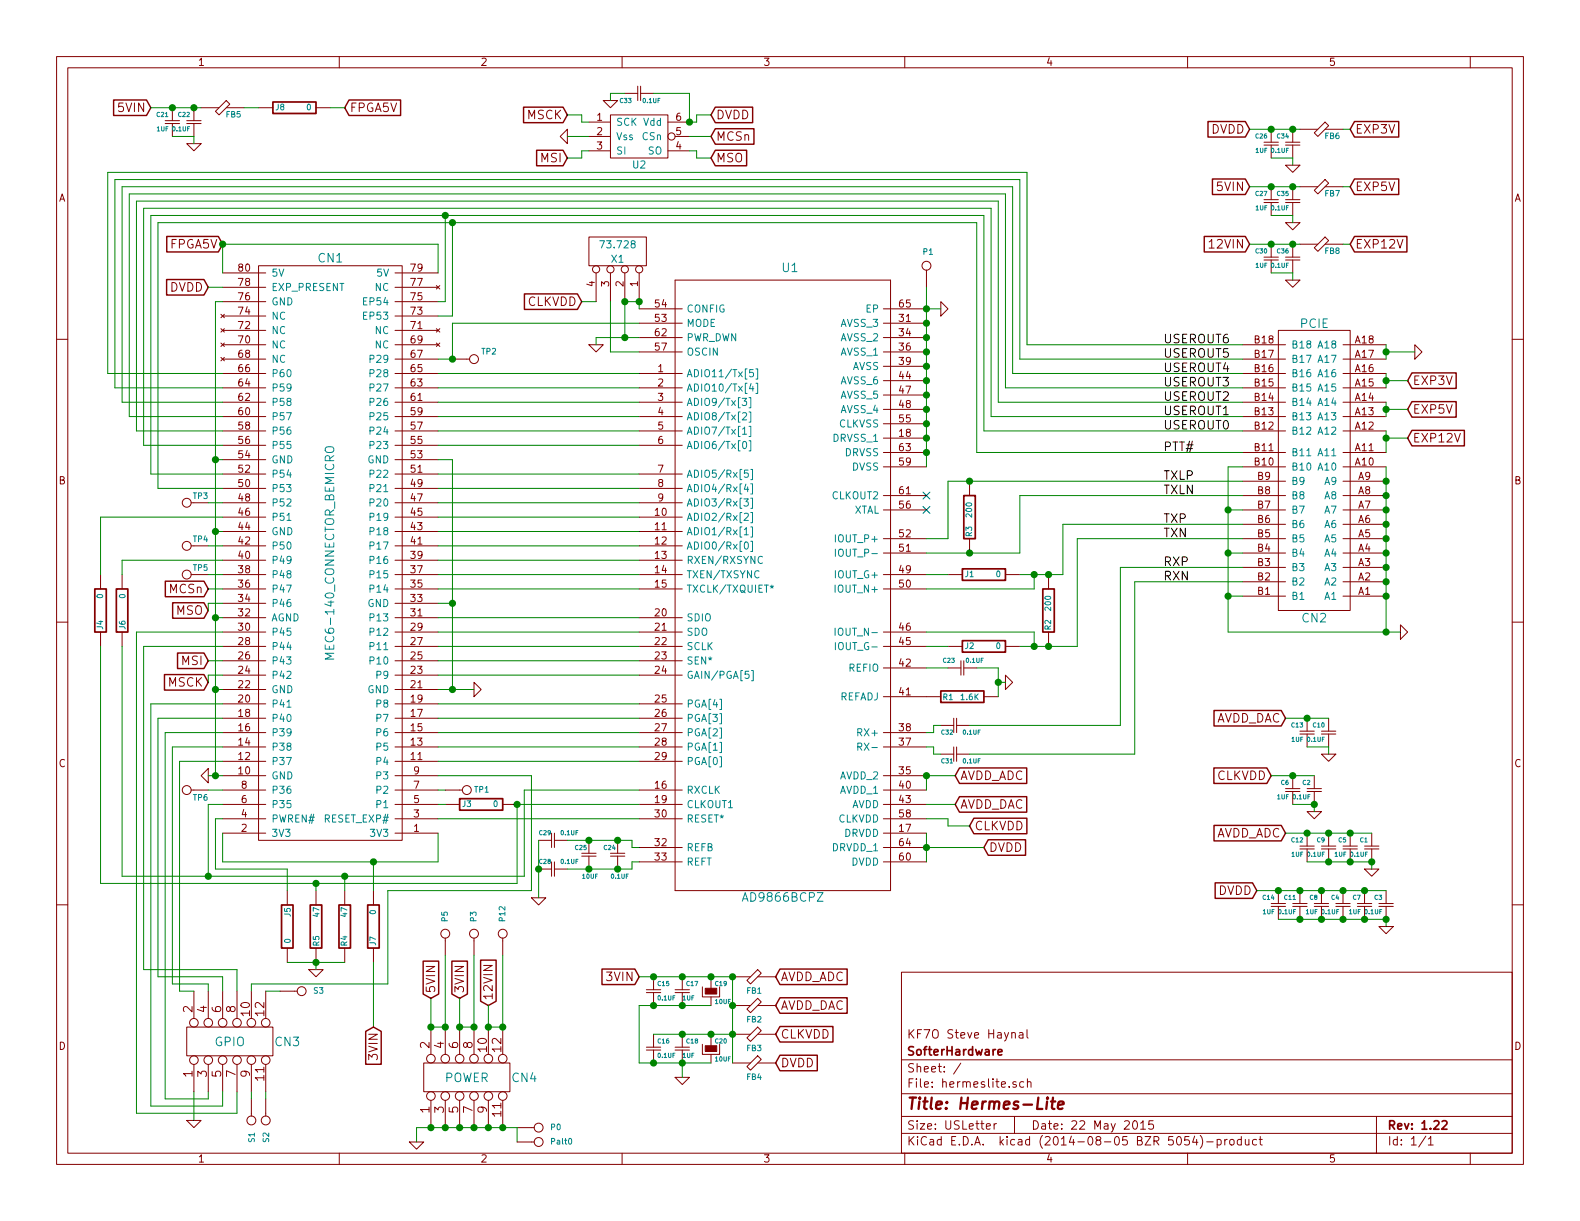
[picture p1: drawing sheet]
<svg xmlns="http://www.w3.org/2000/svg" width="279mm" height="216mm" viewBox="0 0 279 216" stroke-linecap="round" stroke-linejoin="round" font-family="sans-serif">
<defs><g id="words">
<text font-size="2.8" fill="#840000" x="160.4" y="196.2">Title: Hermes-Lite</text>
<g font-size="2.1" fill="#840000">
<text x="21" y="19.8">5VIN</text>
<text x="61.9" y="19.8">FPGA5V</text>
<text x="93.2" y="21.1">MSCK</text>
<text x="126.6" y="21.1">DVDD</text>
<text x="214" y="23.6">DVDD</text>
<text x="239.7" y="23.6">EXP3V</text>
<text x="95.6" y="28.7">MSI</text>
<text x="126.6" y="28.7">MSO</text>
<text x="126.6" y="24.9">MCSn</text>
<text x="215.3" y="33.8">5VIN</text>
<text x="239.7" y="33.8">EXP5V</text>
<text x="30" y="43.9">FPGA5V</text>
<text x="214.2" y="43.9">12VIN</text>
<text x="239.7" y="43.9">EXP12V</text>
<text x="29.9" y="51.6">DVDD</text>
<text x="93.1" y="54.1">CLKVDD</text>
<text x="249.8" y="68.1">EXP3V</text>
<text x="249.8" y="73.2">EXP5V</text>
<text x="249.8" y="78.2">EXP12V</text>
<text x="29.9" y="104.9">MCSn</text>
<text x="31.1" y="108.7">MSO</text>
<text x="32.1" y="117.6">MSI</text>
<text x="29.7" y="121.4">MSCK</text>
<text x="214.6" y="127.8">AVDD_DAC</text>
<text x="169.8" y="137.9">AVDD_ADC</text>
<text x="215" y="137.9">CLKVDD</text>
<text x="169.8" y="143">AVDD_DAC</text>
<text x="172.4" y="146.8">CLKVDD</text>
<text x="214.6" y="148.1">AVDD_ADC</text>
<text x="174.9" y="150.6">DVDD</text>
<text x="215.3" y="158.2">DVDD</text>
<text x="107.4" y="173.5">3VIN</text>
<text x="138.1" y="173.5">AVDD_ADC</text>
<text x="34" y="179" transform="rotate(-90 34 179)">2</text>
<text x="36.6" y="179" transform="rotate(-90 36.6 179)">4</text>
<text x="39.1" y="179" transform="rotate(-90 39.1 179)">6</text>
<text x="41.7" y="179" transform="rotate(-90 41.7 179)">8</text>
<text x="44.2" y="179.6" transform="rotate(-90 44.2 179.6)">10</text>
<text x="46.7" y="179.6" transform="rotate(-90 46.7 179.6)">12</text>
<text x="77" y="175.6" transform="rotate(-90 77 175.6)">5VIN</text>
<text x="82" y="175.6" transform="rotate(-90 82 175.6)">3VIN</text>
<text x="87.1" y="176.9" transform="rotate(-90 87.1 176.9)">12VIN</text>
<text x="138.1" y="178.6">AVDD_DAC</text>
<text x="75.9" y="185.4" transform="rotate(-90 75.9 185.4)">2</text>
<text x="78.5" y="185.4" transform="rotate(-90 78.5 185.4)">4</text>
<text x="81" y="185.4" transform="rotate(-90 81 185.4)">6</text>
<text x="83.6" y="185.4" transform="rotate(-90 83.6 185.4)">8</text>
<text x="86.1" y="186" transform="rotate(-90 86.1 186)">10</text>
<text x="88.6" y="186" transform="rotate(-90 88.6 186)">12</text>
<text x="138.1" y="183.6">CLKVDD</text>
<text x="160.4" y="183.6">KF7O Steve Haynal</text>
<text x="34" y="190.4" transform="rotate(-90 34 190.4)">1</text>
<text x="36.6" y="190.4" transform="rotate(-90 36.6 190.4)">3</text>
<text x="39.1" y="190.4" transform="rotate(-90 39.1 190.4)">5</text>
<text x="41.7" y="190.4" transform="rotate(-90 41.7 190.4)">7</text>
<text x="44.2" y="190.4" transform="rotate(-90 44.2 190.4)">9</text>
<text x="46.7" y="191" transform="rotate(-90 46.7 191)">11</text>
<text x="66.8" y="187.2" transform="rotate(-90 66.8 187.2)">3VIN</text>
<text x="138.1" y="188.7">DVDD</text>
<text x="160.4" y="189.6">Sheet: /</text>
<text x="160.4" y="186.6">SofterHardware</text>
<text x="75.9" y="196.8" transform="rotate(-90 75.9 196.8)">1</text>
<text x="78.5" y="196.8" transform="rotate(-90 78.5 196.8)">3</text>
<text x="81" y="196.8" transform="rotate(-90 81 196.8)">5</text>
<text x="83.6" y="196.8" transform="rotate(-90 83.6 196.8)">7</text>
<text x="86.1" y="196.8" transform="rotate(-90 86.1 196.8)">9</text>
<text x="88.6" y="197.4" transform="rotate(-90 88.6 197.4)">11</text>
<text x="160.4" y="192.3">File: hermeslite.sch</text>
<text x="160.4" y="202.5">KiCad E.D.A. kicad (2014-08-05 BZR 5054)-product</text>
<text x="160.4" y="199.7">Size: USLetter</text>
<text x="182.4" y="199.7">Date: 22 May 2015</text>
<text x="245.4" y="199.7">Rev: 1.22</text>
<text x="245.4" y="202.5">Id: 1/1</text>
</g>
<g font-size="2.1" fill="#008484">
<text x="56.3" y="46.4">CN1</text>
<text x="138.4" y="48.1">U1</text>
<text x="229.9" y="58">PCIE</text>
<text x="230.3" y="110.1">CN2</text>
<text x="59.1" y="115.9" transform="rotate(-90 59.1 115.9)">MEC6-140_CONNECTOR_BEMICRO</text>
<text x="131.6" y="159.4">AD9866BCPZ</text>
<text x="38" y="185">GPIO</text>
<text x="48.7" y="185">CN3</text>
<text x="78.5" y="191.3">POWER</text>
<text x="90.6" y="191.3">CN4</text>
</g>
<g font-size="2.1">
<text x="205.7" y="60.7">USEROUT6</text>
<text x="205.7" y="63.2">USEROUT5</text>
<text x="205.7" y="65.8">USEROUT4</text>
<text x="205.7" y="68.3">USEROUT3</text>
<text x="205.7" y="70.9">USEROUT2</text>
<text x="205.7" y="73.4">USEROUT1</text>
<text x="205.7" y="75.9">USEROUT0</text>
<text x="205.7" y="79.8">PTT#</text>
<text x="205.7" y="84.8">TXLP</text>
<text x="205.7" y="87.4">TXLN</text>
<text x="205.7" y="92.5">TXP</text>
<text x="205.7" y="95">TXN</text>
<text x="205.7" y="100.1">RXP</text>
<text x="205.7" y="102.6">RXN</text>
</g>
<g font-size="1.8" fill="#840000">
<text x="35" y="11.6">1</text>
<text x="85" y="11.6">2</text>
<text x="135" y="11.6">3</text>
<text x="185" y="11.6">4</text>
<text x="235" y="11.6">5</text>
<text x="105.6" y="21.3">1</text>
<text x="105.6" y="23.9">2</text>
<text x="119.5" y="23.9">5</text>
<text x="119.5" y="21.3">6</text>
<text x="105.6" y="26.4">3</text>
<text x="119.5" y="26.4">4</text>
<text x="10.4" y="35.6">A</text>
<text x="267.8" y="35.6">A</text>
<text x="42.2" y="48">80</text>
<text x="42.2" y="53.1">76</text>
<text x="42.2" y="50.5">78</text>
<text x="72.7" y="53.1">75</text>
<text x="72.7" y="50.5">77</text>
<text x="72.7" y="48">79</text>
<text x="105.2" y="50.6" transform="rotate(-90 105.2 50.6)">4</text>
<text x="107.7" y="50.6" transform="rotate(-90 107.7 50.6)">3</text>
<text x="110.2" y="50.6" transform="rotate(-90 110.2 50.6)">2</text>
<text x="112.8" y="50.6" transform="rotate(-90 112.8 50.6)">1</text>
<text x="42.2" y="58.2">72</text>
<text x="42.2" y="55.6">74</text>
<text x="72.7" y="58.2">71</text>
<text x="72.7" y="55.6">73</text>
<text x="115.9" y="59.4">62</text>
<text x="115.9" y="56.9">53</text>
<text x="115.9" y="54.4">54</text>
<text x="159.1" y="56.9">31</text>
<text x="159.1" y="59.4">34</text>
<text x="159.1" y="54.4">65</text>
<text x="42.2" y="60.7">70</text>
<text x="42.2" y="65.8">66</text>
<text x="42.2" y="63.2">68</text>
<text x="72.7" y="65.8">65</text>
<text x="72.7" y="63.2">67</text>
<text x="72.7" y="60.7">69</text>
<text x="115.9" y="62">57</text>
<text x="116.4" y="65.8">1</text>
<text x="159.1" y="62">36</text>
<text x="159.1" y="64.5">39</text>
<text x="221.9" y="65.8">B16</text>
<text x="221.9" y="63.2">B17</text>
<text x="221.9" y="60.7">B18</text>
<text x="239.7" y="65.8">A16</text>
<text x="239.7" y="63.2">A17</text>
<text x="239.7" y="60.7">A18</text>
<text x="42.2" y="70.9">62</text>
<text x="42.2" y="68.3">64</text>
<text x="72.7" y="70.9">61</text>
<text x="72.7" y="68.3">63</text>
<text x="116.4" y="68.3">2</text>
<text x="116.4" y="70.9">3</text>
<text x="159.1" y="67.1">44</text>
<text x="159.1" y="69.6">47</text>
<text x="221.9" y="70.9">B14</text>
<text x="221.9" y="68.3">B15</text>
<text x="239.7" y="70.9">A14</text>
<text x="239.7" y="68.3">A15</text>
<text x="42.2" y="73.4">60</text>
<text x="42.2" y="75.9">58</text>
<text x="72.7" y="75.9">57</text>
<text x="72.7" y="73.4">59</text>
<text x="116.4" y="73.4">4</text>
<text x="116.4" y="75.9">5</text>
<text x="159.1" y="74.7">55</text>
<text x="159.1" y="77.2">18</text>
<text x="159.1" y="72.1">48</text>
<text x="221.9" y="75.9">B12</text>
<text x="221.9" y="73.4">B13</text>
<text x="239.7" y="75.9">A12</text>
<text x="239.7" y="73.4">A13</text>
<text x="42.2" y="83.6">52</text>
<text x="42.2" y="81">54</text>
<text x="42.2" y="78.5">56</text>
<text x="72.7" y="83.6">51</text>
<text x="72.7" y="81">53</text>
<text x="72.7" y="78.5">55</text>
<text x="116.4" y="78.5">6</text>
<text x="116.4" y="83.6">7</text>
<text x="159.1" y="79.8">63</text>
<text x="159.1" y="82.3">59</text>
<text x="221.9" y="82.3">B10</text>
<text x="221.9" y="79.8">B11</text>
<text x="239.7" y="82.3">A10</text>
<text x="239.7" y="79.8">A11</text>
<text x="10.4" y="85.6">B</text>
<text x="42.2" y="86.1">50</text>
<text x="42.2" y="88.6">48</text>
<text x="72.7" y="88.6">47</text>
<text x="72.7" y="86.1">49</text>
<text x="116.4" y="86.1">8</text>
<text x="116.4" y="88.6">9</text>
<text x="159.1" y="87.4">61</text>
<text x="159.1" y="89.9">56</text>
<text x="222.4" y="89.9">B7</text>
<text x="222.4" y="87.4">B8</text>
<text x="222.4" y="84.8">B9</text>
<text x="240.2" y="89.9">A7</text>
<text x="240.2" y="87.4">A8</text>
<text x="240.2" y="84.8">A9</text>
<text x="267.8" y="85.6">B</text>
<text x="42.2" y="93.7">44</text>
<text x="42.2" y="91.2">46</text>
<text x="72.7" y="93.7">43</text>
<text x="72.7" y="91.2">45</text>
<text x="115.9" y="91.2">10</text>
<text x="115.9" y="93.7">11</text>
<text x="159.1" y="95">52</text>
<text x="222.4" y="95">B5</text>
<text x="222.4" y="92.5">B6</text>
<text x="240.2" y="95">A5</text>
<text x="240.2" y="92.5">A6</text>
<text x="42.2" y="98.8">40</text>
<text x="42.2" y="96.3">42</text>
<text x="42.2" y="101.3">38</text>
<text x="72.7" y="96.3">41</text>
<text x="72.7" y="101.3">37</text>
<text x="72.7" y="98.8">39</text>
<text x="115.9" y="96.3">12</text>
<text x="115.9" y="98.8">13</text>
<text x="115.9" y="101.3">14</text>
<text x="159.1" y="97.5">51</text>
<text x="159.1" y="101.3">49</text>
<text x="222.4" y="100.1">B3</text>
<text x="222.4" y="97.5">B4</text>
<text x="240.2" y="100.1">A3</text>
<text x="240.2" y="97.5">A4</text>
<text x="42.2" y="106.4">34</text>
<text x="42.2" y="103.9">36</text>
<text x="72.7" y="106.4">33</text>
<text x="72.7" y="103.9">35</text>
<text x="115.9" y="103.9">15</text>
<text x="159.1" y="103.9">50</text>
<text x="222.4" y="105.2">B1</text>
<text x="222.4" y="102.6">B2</text>
<text x="240.2" y="105.2">A1</text>
<text x="240.2" y="102.6">A2</text>
<text x="42.2" y="111.5">30</text>
<text x="42.2" y="109">32</text>
<text x="72.7" y="109">31</text>
<text x="72.7" y="111.5">29</text>
<text x="115.9" y="109">20</text>
<text x="115.9" y="111.5">21</text>
<text x="159.1" y="111.5">46</text>
<text x="42.2" y="119.1">24</text>
<text x="42.2" y="116.6">26</text>
<text x="42.2" y="114">28</text>
<text x="72.7" y="119.1">23</text>
<text x="72.7" y="116.6">25</text>
<text x="72.7" y="114">27</text>
<text x="115.9" y="114">22</text>
<text x="115.9" y="116.6">23</text>
<text x="115.9" y="119.1">24</text>
<text x="159.1" y="117.9">42</text>
<text x="159.1" y="114">45</text>
<text x="42.2" y="124.2">20</text>
<text x="42.2" y="121.7">22</text>
<text x="72.7" y="121.7">21</text>
<text x="72.7" y="124.2">19</text>
<text x="115.9" y="124.2">25</text>
<text x="159.1" y="122.9">41</text>
<text x="42.2" y="131.8">14</text>
<text x="42.2" y="129.3">16</text>
<text x="42.2" y="126.7">18</text>
<text x="72.7" y="131.8">13</text>
<text x="72.7" y="129.3">15</text>
<text x="72.7" y="126.7">17</text>
<text x="115.9" y="126.7">26</text>
<text x="115.9" y="129.3">27</text>
<text x="115.9" y="131.8">28</text>
<text x="159.1" y="131.8">37</text>
<text x="159.1" y="129.3">38</text>
<text x="10.4" y="135.6">C</text>
<text x="42.2" y="136.9">10</text>
<text x="42.2" y="134.4">12</text>
<text x="72.7" y="134.4">11</text>
<text x="73.2" y="136.9">9</text>
<text x="115.9" y="134.4">29</text>
<text x="159.1" y="136.9">35</text>
<text x="267.8" y="135.6">C</text>
<text x="42.7" y="142">6</text>
<text x="42.7" y="139.4">8</text>
<text x="73.2" y="142">5</text>
<text x="73.2" y="139.4">7</text>
<text x="115.9" y="139.4">16</text>
<text x="115.9" y="142">19</text>
<text x="159.1" y="139.4">40</text>
<text x="159.1" y="142">43</text>
<text x="42.7" y="147.1">2</text>
<text x="42.7" y="144.5">4</text>
<text x="73.2" y="147.1">1</text>
<text x="73.2" y="144.5">3</text>
<text x="115.9" y="144.5">30</text>
<text x="115.9" y="149.6">32</text>
<text x="159.1" y="149.6">64</text>
<text x="159.1" y="147.1">17</text>
<text x="159.1" y="144.5">58</text>
<text x="115.9" y="152.1">33</text>
<text x="159.1" y="152.1">60</text>
<text x="10.4" y="185.6">D</text>
<text x="267.8" y="185.6">D</text>
<text x="35" y="205.5">1</text>
<text x="85" y="205.5">2</text>
<text x="135" y="205.5">3</text>
<text x="185" y="205.5">4</text>
<text x="235" y="205.5">5</text>
</g>
<g font-size="1.8" fill="#008484">
<text x="109" y="22.2">SCK Vdd</text>
<text x="109" y="24.8">Vss</text>
<text x="109" y="27.3">SI</text>
<text x="111.9" y="29.8">U2</text>
<text x="113.6" y="24.8">CSn</text>
<text x="114.5" y="27.3">SO</text>
<text x="106.5" y="43.9">73.728</text>
<text x="108.2" y="46.4">X1</text>
<text x="48" y="48.9">5V</text>
<text x="48" y="54">GND</text>
<text x="48" y="51.4">EXP_PRESENT</text>
<text x="64.5" y="54">EP54</text>
<text x="66.3" y="51.4">NC</text>
<text x="66.7" y="48.9">5V</text>
<text x="48" y="59.1">NC</text>
<text x="48" y="56.5">NC</text>
<text x="64.5" y="56.5">EP53</text>
<text x="66.3" y="59.1">NC</text>
<text x="121.4" y="57.8">MODE</text>
<text x="121.4" y="55.2">CONFIG</text>
<text x="148.7" y="57.8">AVSS_3</text>
<text x="153.1" y="55.2">EP</text>
<text x="48" y="61.6">NC</text>
<text x="48" y="64.1">NC</text>
<text x="65.7" y="64.1">P29</text>
<text x="66.3" y="61.6">NC</text>
<text x="121.4" y="60.3">PWR_DWN</text>
<text x="121.4" y="62.9">OSCIN</text>
<text x="148.7" y="60.3">AVSS_2</text>
<text x="148.7" y="62.9">AVSS_1</text>
<text x="150.6" y="65.4">AVSS</text>
<text x="228.3" y="64.1">B17</text>
<text x="228.3" y="61.6">B18</text>
<text x="233.2" y="64.1">A17</text>
<text x="233.2" y="61.6">A18</text>
<text x="48" y="71.8">P58</text>
<text x="48" y="69.2">P59</text>
<text x="48" y="66.7">P60</text>
<text x="65.7" y="71.8">P26</text>
<text x="65.7" y="69.2">P27</text>
<text x="65.7" y="66.7">P28</text>
<text x="121.4" y="66.7">ADIO11/Tx[5]</text>
<text x="121.4" y="69.2">ADIO10/Tx[4]</text>
<text x="121.4" y="71.8">ADIO9/Tx[3]</text>
<text x="148.7" y="67.9">AVSS_6</text>
<text x="148.7" y="70.5">AVSS_5</text>
<text x="228.3" y="71.8">B14</text>
<text x="228.3" y="69.2">B15</text>
<text x="228.3" y="66.7">B16</text>
<text x="233.2" y="71.8">A14</text>
<text x="233.2" y="69.2">A15</text>
<text x="233.2" y="66.7">A16</text>
<text x="48" y="74.3">P57</text>
<text x="48" y="76.8">P56</text>
<text x="65.7" y="76.8">P24</text>
<text x="65.7" y="74.3">P25</text>
<text x="121.4" y="74.3">ADIO8/Tx[2]</text>
<text x="121.4" y="76.8">ADIO7/Tx[1]</text>
<text x="148.3" y="75.6">CLKVSS</text>
<text x="148.7" y="73">AVSS_4</text>
<text x="228.3" y="76.8">B12</text>
<text x="228.3" y="74.3">B13</text>
<text x="233.2" y="76.8">A12</text>
<text x="233.2" y="74.3">A13</text>
<text x="48" y="81.9">GND</text>
<text x="48" y="79.4">P55</text>
<text x="64.9" y="81.9">GND</text>
<text x="65.7" y="79.4">P23</text>
<text x="121.4" y="79.4">ADIO6/Tx[0]</text>
<text x="147.4" y="78.1">DRVSS_1</text>
<text x="149.4" y="80.6">DRVSS</text>
<text x="150.6" y="83.2">DVSS</text>
<text x="228.3" y="83.2">B10</text>
<text x="228.3" y="80.6">B11</text>
<text x="233.2" y="83.2">A10</text>
<text x="233.2" y="80.6">A11</text>
<text x="48" y="87">P53</text>
<text x="48" y="84.5">P54</text>
<text x="48" y="89.5">P52</text>
<text x="65.7" y="84.5">P22</text>
<text x="65.7" y="89.5">P20</text>
<text x="65.7" y="87">P21</text>
<text x="121.4" y="84.5">ADIO5/Rx[5]</text>
<text x="121.4" y="87">ADIO4/Rx[4]</text>
<text x="121.4" y="89.5">ADIO3/Rx[3]</text>
<text x="147.1" y="88.3">CLKOUT2</text>
<text x="228.3" y="88.3">B8</text>
<text x="228.3" y="85.7">B9</text>
<text x="234.2" y="88.3">A8</text>
<text x="234.2" y="85.7">A9</text>
<text x="48" y="94.6">GND</text>
<text x="48" y="92.1">P51</text>
<text x="65.7" y="94.6">P18</text>
<text x="65.7" y="92.1">P19</text>
<text x="121.4" y="92.1">ADIO2/Rx[2]</text>
<text x="121.4" y="94.6">ADIO1/Rx[1]</text>
<text x="148" y="95.9">IOUT_P+</text>
<text x="150.8" y="90.8">XTAL</text>
<text x="228.3" y="95.9">B5</text>
<text x="228.3" y="93.3">B6</text>
<text x="228.3" y="90.8">B7</text>
<text x="234.2" y="95.9">A5</text>
<text x="234.2" y="93.3">A6</text>
<text x="234.2" y="90.8">A7</text>
<text x="48" y="99.7">P49</text>
<text x="48" y="97.2">P50</text>
<text x="65.7" y="97.2">P17</text>
<text x="65.7" y="99.7">P16</text>
<text x="121.4" y="97.2">ADIO0/Rx[0]</text>
<text x="121.4" y="99.7">RXEN/RXSYNC</text>
<text x="148.5" y="98.4">IOUT_P-</text>
<text x="228.3" y="101">B3</text>
<text x="228.3" y="98.4">B4</text>
<text x="234.2" y="101">A3</text>
<text x="234.2" y="98.4">A4</text>
<text x="48" y="107.3">P46</text>
<text x="48" y="104.8">P47</text>
<text x="48" y="102.2">P48</text>
<text x="64.9" y="107.3">GND</text>
<text x="65.7" y="104.8">P14</text>
<text x="65.7" y="102.2">P15</text>
<text x="121.4" y="102.2">TXEN/TXSYNC</text>
<text x="121.4" y="104.8">TXCLK/TXQUIET*</text>
<text x="147.8" y="102.2">IOUT_G+</text>
<text x="147.9" y="104.8">IOUT_N+</text>
<text x="228.3" y="106">B1</text>
<text x="228.3" y="103.5">B2</text>
<text x="234.2" y="106">A1</text>
<text x="234.2" y="103.5">A2</text>
<text x="48" y="112.4">P45</text>
<text x="48" y="109.9">AGND</text>
<text x="65.7" y="109.9">P13</text>
<text x="65.7" y="112.4">P12</text>
<text x="121.4" y="109.9">SDIO</text>
<text x="121.4" y="112.4">SDO</text>
<text x="148.4" y="112.4">IOUT_N-</text>
<text x="48" y="117.5">P43</text>
<text x="48" y="114.9">P44</text>
<text x="65.7" y="117.5">P10</text>
<text x="65.7" y="114.9">P11</text>
<text x="121.4" y="114.9">SCLK</text>
<text x="121.4" y="117.5">SEN*</text>
<text x="148.3" y="114.9">IOUT_G-</text>
<text x="150" y="118.7">REFIO</text>
<text x="48" y="125.1">P41</text>
<text x="48" y="122.6">GND</text>
<text x="48" y="120">P42</text>
<text x="64.9" y="122.6">GND</text>
<text x="66.7" y="120">P9</text>
<text x="66.7" y="125.1">P8</text>
<text x="121.4" y="120">GAIN/PGA[5]</text>
<text x="121.4" y="125.1">PGA[4]</text>
<text x="148.4" y="123.8">REFADJ</text>
<text x="48" y="130.2">P39</text>
<text x="48" y="127.6">P40</text>
<text x="66.7" y="130.2">P6</text>
<text x="66.7" y="127.6">P7</text>
<text x="121.4" y="127.6">PGA[3]</text>
<text x="121.4" y="130.2">PGA[2]</text>
<text x="152" y="130.2">RX+</text>
<text x="48" y="137.8">GND</text>
<text x="48" y="135.3">P37</text>
<text x="48" y="132.7">P38</text>
<text x="66.7" y="137.8">P3</text>
<text x="66.7" y="135.3">P4</text>
<text x="66.7" y="132.7">P5</text>
<text x="121.4" y="132.7">PGA[1]</text>
<text x="121.4" y="135.3">PGA[0]</text>
<text x="148.5" y="137.8">AVDD_2</text>
<text x="152.4" y="132.7">RX-</text>
<text x="48" y="142.9">P35</text>
<text x="48" y="140.3">P36</text>
<text x="66.7" y="142.9">P1</text>
<text x="66.7" y="140.3">P2</text>
<text x="121.4" y="140.3">RXCLK</text>
<text x="121.4" y="142.9">CLKOUT1</text>
<text x="148.5" y="140.3">AVDD_1</text>
<text x="150.4" y="142.9">AVDD</text>
<text x="48" y="148">3V3</text>
<text x="48" y="145.4">PWREN#</text>
<text x="57.4" y="145.4">RESET_EXP#</text>
<text x="65.7" y="148">3V3</text>
<text x="121.4" y="145.4">RESET*</text>
<text x="148.1" y="145.4">CLKVDD</text>
<text x="149.1" y="148">DRVDD</text>
<text x="121.4" y="150.5">REFB</text>
<text x="121.4" y="153">REFT</text>
<text x="147.2" y="150.5">DRVDD_1</text>
<text x="150.4" y="153">DVDD</text>
</g>
<g font-size="1.4" fill="#008484">
<text x="40" y="20.8">FB5</text>
<text x="48.7" y="19.5">J8</text>
<text x="54.2" y="19.5">0</text>
<text x="234.3" y="24.6">FB6</text>
<text x="234.3" y="34.7">FB7</text>
<text x="163.2" y="45">P1</text>
<text x="234.3" y="44.9">FB8</text>
<text x="85.2" y="62.7">TP2</text>
<text x="34.2" y="88.2">TP3</text>
<text x="34.2" y="95.8">TP4</text>
<text x="171.9" y="94.9" transform="rotate(-90 171.9 94.9)">R3</text>
<text x="171.9" y="91.3" transform="rotate(-90 171.9 91.3)">200</text>
<text x="34.2" y="100.9">TP5</text>
<text x="18.2" y="105.8" transform="rotate(-90 18.2 105.8)">0</text>
<text x="22.2" y="105.8" transform="rotate(-90 22.2 105.8)">0</text>
<text x="170.7" y="102">J1</text>
<text x="176.1" y="102">0</text>
<text x="185.9" y="107.8" transform="rotate(-90 185.9 107.8)">200</text>
<text x="18.2" y="111.3" transform="rotate(-90 18.2 111.3)">J4</text>
<text x="22.2" y="111.3" transform="rotate(-90 22.2 111.3)">J6</text>
<text x="185.9" y="111.4" transform="rotate(-90 185.9 111.4)">R2</text>
<text x="170.7" y="114.7">J2</text>
<text x="176.1" y="114.7">0</text>
<text x="166.8" y="123.8">R1</text>
<text x="170" y="123.8">1.6K</text>
<text x="34.2" y="141.6">TP6</text>
<text x="81.8" y="142.7">J3</text>
<text x="83.9" y="140.1">TP1</text>
<text x="87.2" y="142.7">0</text>
<text x="66.5" y="161.7" transform="rotate(-90 66.5 161.7)">0</text>
<text x="51.4" y="166.8" transform="rotate(-90 51.4 166.8)">0</text>
<text x="51.4" y="162.1" transform="rotate(-90 51.4 162.1)">J5</text>
<text x="56.5" y="167.3" transform="rotate(-90 56.5 167.3)">R5</text>
<text x="56.5" y="162.1" transform="rotate(-90 56.5 162.1)">47</text>
<text x="61.4" y="167.3" transform="rotate(-90 61.4 167.3)">R4</text>
<text x="61.4" y="162.1" transform="rotate(-90 61.4 162.1)">47</text>
<text x="66.5" y="167.2" transform="rotate(-90 66.5 167.2)">J7</text>
<text x="79.2" y="162.9" transform="rotate(-90 79.2 162.9)">P5</text>
<text x="84.3" y="162.9" transform="rotate(-90 84.3 162.9)">P3</text>
<text x="89.3" y="162.8" transform="rotate(-90 89.3 162.8)">P12</text>
<text x="55.5" y="175.7">S3</text>
<text x="132.1" y="175.7">FB1</text>
<text x="132.1" y="180.8">FB2</text>
<text x="132.1" y="185.9">FB3</text>
<text x="132.1" y="190.9">FB4</text>
<text x="45" y="202" transform="rotate(-90 45 202)">S1</text>
<text x="47.6" y="202" transform="rotate(-90 47.6 202)">S2</text>
<text x="97.4" y="199.8">P0</text>
<text x="97.6" y="202.4">Palt0</text>
</g>
<g font-size="1.1" fill="#008484">
<text x="27.8" y="20.7">C21</text>
<text x="27.8" y="23.2">1UF</text>
<text x="30.6" y="23.2">0.1UF</text>
<text x="31.6" y="20.7">C22</text>
<text x="109.7" y="18.2">C33</text>
<text x="113.7" y="18.2">0.1UF</text>
<text x="222.1" y="24.5">C26</text>
<text x="222.1" y="27">1UF</text>
<text x="224.9" y="27">0.1UF</text>
<text x="225.9" y="24.5">C34</text>
<text x="222.1" y="34.6">C27</text>
<text x="225.9" y="34.6">C35</text>
<text x="222.1" y="37.2">1UF</text>
<text x="224.9" y="37.2">0.1UF</text>
<text x="222.1" y="44.8">C30</text>
<text x="222.1" y="47.3">1UF</text>
<text x="224.9" y="47.3">0.1UF</text>
<text x="225.9" y="44.8">C36</text>
<text x="166.8" y="117.2">C23</text>
<text x="170.9" y="117.2">0.1UF</text>
<text x="166.5" y="129.9">C32</text>
<text x="170.4" y="129.9">0.1UF</text>
<text x="228.4" y="128.6">C13</text>
<text x="228.4" y="131.1">1UF</text>
<text x="231.2" y="131.1">0.1UF</text>
<text x="232.2" y="128.6">C10</text>
<text x="166.5" y="135">C31</text>
<text x="170.4" y="135">0.1UF</text>
<text x="225.9" y="141.3">1UF</text>
<text x="226.5" y="138.8">C6</text>
<text x="228.7" y="141.3">0.1UF</text>
<text x="230.4" y="138.8">C2</text>
<text x="95.4" y="147.7">C29</text>
<text x="99.2" y="147.7">0.1UF</text>
<text x="228.4" y="148.9">C12</text>
<text x="232.9" y="148.9">C9</text>
<text x="236.7" y="148.9">C5</text>
<text x="240.5" y="148.9">C1</text>
<text x="95.4" y="152.7">C28</text>
<text x="99.2" y="152.7">0.1UF</text>
<text x="101.8" y="150.3">C25</text>
<text x="103" y="155.3">10UF</text>
<text x="106.8" y="150.3">C24</text>
<text x="108.1" y="155.3">0.1UF</text>
<text x="228.4" y="151.5">1UF</text>
<text x="231.2" y="151.5">0.1UF</text>
<text x="236" y="151.5">1UF</text>
<text x="238.8" y="151.5">0.1UF</text>
<text x="223.3" y="159.1">C14</text>
<text x="223.3" y="161.6">1UF</text>
<text x="226.1" y="161.6">0.1UF</text>
<text x="227.2" y="159.1">C11</text>
<text x="231" y="161.6">1UF</text>
<text x="231.6" y="159.1">C8</text>
<text x="233.8" y="161.6">0.1UF</text>
<text x="235.4" y="159.1">C4</text>
<text x="238.6" y="161.6">1UF</text>
<text x="239.2" y="159.1">C7</text>
<text x="241.4" y="161.6">0.1UF</text>
<text x="243.1" y="159.1">C3</text>
<text x="116.4" y="174.3">C15</text>
<text x="116.4" y="176.9">0.1UF</text>
<text x="120.8" y="176.9">1UF</text>
<text x="121.4" y="174.3">C17</text>
<text x="126.5" y="174.3">C19</text>
<text x="126.5" y="177.5">10UF</text>
<text x="116.4" y="184.5">C16</text>
<text x="121.4" y="184.5">C18</text>
<text x="126.5" y="184.5">C20</text>
<text x="116.4" y="187">0.1UF</text>
<text x="120.8" y="187">1UF</text>
<text x="126.5" y="187.7">10UF</text>
</g>
</g></defs>
<g fill="none" stroke="#840000" stroke-width=".18">
<path d="M10 10h259.4v195.9h-259.4zM12 12h255.4v191.9h-255.4zM30.5 19.1v2.2M34.3 19.1v2.2M35.6 19.1h3.1M38.1 19.7l1.9-1.9 .6 .6-1.9 1.9zM40 19.1h3.2M45.7 19.1h2.6M55.9 19.1h2.5M60 10v2M106.7 17.8h2.5l-1.3 1.3zM110 10v2"/>
<path d="M110.5 16.5h2.3M112.8 15.2v2.6M113.3 15.2v2.6M113.3 16.5h2.3M160 10v2M210 10v2M260 10v2M29.2 21.8h2.5M29.2 21.3h2.5M30.5 21.8v2.3M33 25.4h2.6l-1.3 1.3zM33 21.8h2.6"/>
<path d="M33 21.3h2.6M34.3 21.8v2.3M100.3 22.9v2.5l-1.2-1.3zM104.1 21.6h3.8M104.1 24.1h3.8M104.1 26.7h3.8M107.9 20.3h10.2v7.6h-10.2zM118.1 21.6h3.8M118.1 26.7h3.8M119.4 24.1h2.5M223.5 25.7h2.6M223.5 25.1h2.6"/>
<path d="M223.5 35.8h2.6M223.5 35.3h2.6M224.8 22.9v2.2M224.8 25.7v2.2M224.8 33v2.3M224.8 35.8v2.3M227.3 29.2h2.6l-1.3 1.3zM227.3 39.4h2.6l-1.3 1.2zM227.3 25.7h2.6M227.3 25.1h2.6M227.3 35.8h2.6M227.3 35.3h2.6"/>
<path d="M228.6 22.9v2.2M228.6 25.7v2.2M228.6 33v2.3M228.6 35.8v2.3M229.9 22.9h3.1M229.9 33h3.1M234.3 21.6l.6 .6-1.9 1.9-.6-.6zM234.3 31.8l.6 .6-1.9 1.9-.6-.6zM234.3 22.9h3.2M234.3 33h3.2M10 60h2M39.1 58.1l.6 .6"/>
<path d="M39.1 55.6l.6 .6M39.4 48.3h7.6M39.4 58.4h7.6M39.4 55.9h7.6M39.4 53.3h7.6M39.4 50.8h7.6M39.7 58.1l-.6 .6M39.7 55.6l-.6 .6M45.7 47h25.4v101.6h-25.4zM69.8 48.3h7.7M69.8 58.4h7.7M69.8 55.9h7.7"/>
<path d="M69.8 53.3h7.7M69.8 50.8h7.7M77.2 58.1l.6 .6M77.2 50.5l.6 .6M77.8 58.1l-.6 .6M77.8 50.5l-.6 .6M104.1 41.9h10.2v5.1h-10.2zM105.4 48.3v5M107.9 48.3v5M110.5 48.3v5M113 48.3v5M113 57.2h7.6"/>
<path d="M113 59.7h7.6M113 54.6h7.6M119.4 49.5h38.1v108h-38.1zM156.2 57.2h7.6M156.2 59.7h7.6M156.2 54.6h7.6M163.8 47.8v3M166.4 53.3l1.2 1.3-1.2 1.3zM223.5 46h2.6M223.5 45.5h2.6M224.8 43.2v2.3M224.8 46v2.3"/>
<path d="M226.1 58.4h12.7v49.6h-12.7zM227.3 49.5h2.6l-1.3 1.3zM227.3 46h2.6M227.3 45.5h2.6M228.6 43.2v2.3M228.6 46v2.3M229.9 43.2h3.1M234.3 41.9l.6 .6-1.9 2-.6-.7zM234.3 43.2h3.2M267.4 60h2M39.1 60.7l.6 .6M39.1 63.2l.6 .6"/>
<path d="M39.4 76.2h7.6M39.4 73.7h7.6M39.4 71.1h7.6M39.4 68.6h7.6M39.4 66h7.6M39.4 63.5h7.6M39.4 61h7.6M39.4 78.7h7.6M39.7 60.7l-.6 .6M39.7 63.2l-.6 .6M69.8 76.2h7.7M69.8 73.7h7.7"/>
<path d="M69.8 71.1h7.7M69.8 68.6h7.7M69.8 66h7.7M69.8 63.5h7.7M69.8 61h7.7M69.8 78.7h7.7M77.2 60.7l.6 .6M77.8 60.7l-.6 .6M80 63.5h3.1M104.1 61h2.6l-1.3 1.2zM113 76.2h7.6M113 73.7h7.6"/>
<path d="M113 71.1h7.6M113 68.6h7.6M113 66h7.6M113 78.7h7.6M113 62.2h7.6M156.2 67.3h7.6M156.2 74.9h7.6M156.2 62.2h7.6M156.2 69.9h7.6M156.2 77.5h7.6M156.2 72.4h7.6M156.2 64.8h7.6"/>
<path d="M219.7 76.2h7.6M219.7 73.7h7.6M219.7 71.1h7.6M219.7 68.6h7.6M219.7 66h7.6M219.7 63.5h7.6M219.7 61h7.6M237.5 76.2h7.6M237.5 73.7h7.6M237.5 71.1h7.6M237.5 68.6h7.6M237.5 66h7.6"/>
<path d="M237.5 63.5h7.6M237.5 61h7.6M250.2 61l1.3 1.2-1.3 1.3zM33.8 88.9h3M33.8 96.5h3M39.4 83.8h7.6M39.4 86.4h7.6M39.4 88.9h7.6M39.4 91.4h7.6M39.4 94h7.6M39.4 96.5h7.6M39.4 99.1h7.6"/>
<path d="M39.4 81.3h7.6M69.8 83.8h7.7M69.8 86.4h7.7M69.8 88.9h7.7M69.8 91.4h7.7M69.8 94h7.7M69.8 96.5h7.7M69.8 99.1h7.7M69.8 81.3h7.7M113 83.8h7.6M113 86.4h7.6M113 88.9h7.6"/>
<path d="M113 91.4h7.6M113 94h7.6M113 96.5h7.6M113 99.1h7.6M156.2 97.8h7.6M156.2 95.3h7.6M156.2 90.2h7.6M156.2 87.6h7.6M156.2 82.6h7.6M156.2 80h7.6M171.4 85.1v2.5M171.4 95.3v2.5"/>
<path d="M219.7 97.8h7.6M219.7 95.3h7.6M219.7 92.7h7.6M219.7 90.2h7.6M219.7 87.6h7.6M219.7 85.1h7.6M219.7 82.6h7.6M219.7 80h7.6M237.5 97.8h7.6M237.5 95.3h7.6M237.5 92.7h7.6M237.5 90.2h7.6"/>
<path d="M237.5 87.6h7.6M237.5 85.1h7.6M237.5 82.6h7.6M237.5 80h7.6M10 110h2M17.8 101.6v2.5M17.8 111.8v2.5M21.6 101.6v2.5M21.6 111.8v2.5M33.8 101.6h3M39.4 109.2h7.6M39.4 104.1h7.6"/>
<path d="M39.4 111.8h7.6M39.4 114.3h7.6M39.4 116.8h7.6M39.4 101.6h7.6M39.4 119.4h7.6M39.4 106.7h7.6M69.8 109.2h7.7M69.8 104.1h7.7M69.8 111.8h7.7M69.8 114.3h7.7M69.8 116.8h7.7M69.8 101.6h7.7"/>
<path d="M69.8 119.4h7.7M69.8 106.7h7.7M113 109.2h7.6M113 104.1h7.6M113 111.8h7.6M113 114.3h7.6M113 116.8h7.6M113 101.6h7.6M113 119.4h7.6M156.2 104.1h7.6M156.2 111.8h7.6M156.2 114.3h7.6"/>
<path d="M156.2 118.1h7.6M156.2 101.6h7.6M167.6 114.3h2.6M167.6 118.1h2.3M167.6 101.6h2.6M169.9 116.8v2.6M170.4 118.1h2.3M170.4 116.8v2.6M177.8 119.4l1.3 1.3-1.3 1.2zM177.8 114.3h2.5M177.8 101.6h2.5M185.4 101.6v2.5"/>
<path d="M185.4 111.8v2.5M219.7 105.4h7.6M219.7 102.9h7.6M219.7 100.3h7.6M237.5 105.4h7.6M237.5 102.9h7.6M237.5 100.3h7.6M247.6 110.5l1.3 1.3-1.3 1.2zM267.4 110h2M33.8 139.7h3M35.6 137.2l1.2-1.3v2.5zM39.4 139.7h7.6"/>
<path d="M39.4 124.5h7.6M39.4 137.2h7.6M39.4 127h7.6M39.4 129.5h7.6M39.4 132.1h7.6M39.4 134.6h7.6M39.4 121.9h7.6M69.8 139.7h7.7M69.8 124.5h7.7M69.8 137.2h7.7M69.8 127h7.7M69.8 129.5h7.7"/>
<path d="M69.8 132.1h7.7M69.8 134.6h7.7M69.8 121.9h7.7M78.7 139.7h3.1M83.8 120.7l1.3 1.2-1.3 1.3zM113 139.7h7.6M113 124.5h7.6M113 127h7.6M113 129.5h7.6M113 132.1h7.6M113 134.6h7.6M156.2 123.2h10.2"/>
<path d="M156.2 139.7h7.6M156.2 137.2h7.6M156.2 129.5h7.6M156.2 132.1h7.6M166.4 128.3h2.3M166.4 133.4h2.3M168.7 127v2.5M168.7 132.1v2.5M169.2 127v2.5M169.2 132.1v2.5M169.2 128.3h2.2M169.2 133.4h2.2"/>
<path d="M174 123.2h2.5M227.3 140h2.6M227.3 139.4h2.6M228.6 137.2v2.2M228.6 140v2.2M229.9 129.8h2.5M229.9 129.3h2.5M231.1 127v2.3M231.1 129.8v2.3M231.1 140h2.6M231.1 139.4h2.6M232.4 137.2v2.2"/>
<path d="M232.4 140v2.2M233.7 133.4h2.5l-1.3 1.2zM233.7 129.8h2.5M233.7 129.3h2.5M234.9 127v2.3M234.9 129.8v2.3M10 160h2M39.4 144.8h7.6M39.4 142.2h7.6M39.4 147.3h7.6M50.8 157.5v2.5M55.9 157.5v2.5"/>
<path d="M61 157.5v2.5M66 157.5v2.5M69.8 144.8h7.7M69.8 142.2h7.7M69.8 147.3h7.7M78.7 142.2h2.6M88.9 142.2h2.5M94 158.8h2.5l-1.3 1.2zM95.2 148.6h2.3M95.2 153.7h2.3M97.5 147.3v2.6M97.5 152.4v2.5"/>
<path d="M98 147.3v2.6M98 152.4v2.5M98 148.6h2.3M98 153.7h2.3M102.9 150.9h2.5M102.9 151.4h2.5M104.1 148.6v2.3M104.1 151.4v2.3M107.9 150.9h2.6M107.9 151.4h2.6M109.2 148.6v2.3M109.2 151.4v2.3"/>
<path d="M113 144.8h7.6M113 152.4h7.6M113 149.9h7.6M113 142.2h7.6M118.1 157.5h.1M156.2 144.8h7.6M156.2 152.4h7.6M156.2 149.9h7.6M156.2 142.2h7.6M156.2 147.3h7.6M224.8 159.8h2.5M226.1 157.5v2.3"/>
<path d="M228.6 159.8h2.5M229.9 150.1h2.5M229.9 149.6h2.5M229.9 157.5v2.3M231.1 143.5h2.6l-1.3 1.3zM231.1 147.3v2.3M231.1 150.1v2.3M232.4 159.8h2.5M233.7 150.1h2.5M233.7 149.6h2.5M233.7 157.5v2.3M234.9 147.3v2.3"/>
<path d="M234.9 150.1v2.3M236.2 159.8h2.6M237.5 150.1h2.5M237.5 149.6h2.5M237.5 157.5v2.3M238.8 147.3v2.3M238.8 150.1v2.3M240 159.8h2.6M241.3 153.7h2.5l-1.2 1.2zM241.3 150.1h2.5M241.3 149.6h2.5M241.3 157.5v2.3"/>
<path d="M242.6 147.3v2.3M242.6 150.1v2.3M243.8 159.8h2.6M245.1 157.5v2.3M267.4 160h2M34.3 175.3v4.8M36.8 175.3v4.8M39.4 175.3v4.8M41.9 175.3v4.8M44.4 175.3v4.8M47 175.3v4.8M49.5 175.3h3.1"/>
<path d="M50.8 167.6v2.6M54.6 171.5h2.5l-1.2 1.2zM55.9 167.6v2.6M61 167.6v2.6M66 167.6v2.6M78.7 165.9v3M83.8 165.9v3M88.9 165.9v3M114.3 175.5h2.5M114.3 175h2.5M115.6 172.7v2.3M115.6 175.5v2.3"/>
<path d="M119.4 175.5h2.5M119.4 175h2.5M120.6 172.7v2.3M120.6 175.5v2.3M124.2 174.5v1.8h3.1v-1.8M125.7 172.7v2.1M125.7 176.3v1.5M129.5 172.7h3.2M129.5 177.8h3.2M134 171.5l.6 .6-1.9 1.9-.6-.6zM134 176.5l.6 .7-1.9 1.9-.6-.7zM134 172.7h3.2"/>
<path d="M134 177.8h3.2M159.4 171.9h108v32h-108zM224.8 160.3h2.5M226.1 160.3v2.3M228.6 160.3h2.5M229.9 160.3v2.3M232.4 160.3h2.5M233.7 160.3v2.3M236.2 160.3h2.6M237.5 160.3v2.3M240 160.3h2.6M241.3 160.3v2.3"/>
<path d="M243.8 163.8h2.6l-1.3 1.3zM243.8 160.3h2.6M245.1 160.3v2.3M33 181.6h15.3v5.1h-15.3zM33 198.1h2.6l-1.3 1.3zM34.3 188.2v4.8M36.8 188.2v4.8M39.4 188.2v4.8M41.9 188.2v4.8M44.4 188.2v4.8M44.4 194.3v3.1M47 188.2v4.8"/>
<path d="M47 194.3v3.1M74.9 188h15.3v5h-15.3zM76.2 181.6v4.8M76.2 194.6v4.8M78.7 181.6v4.8M78.7 194.6v4.8M81.3 181.6v4.8M81.3 194.6v4.8M83.8 181.6v4.8M83.8 194.6v4.8M86.4 181.6v4.8M86.4 194.6v4.8"/>
<path d="M88.9 181.6v4.8M88.9 194.6v4.8M91.4 199.4h3.1M114.3 185.7h2.5M114.3 185.2h2.5M115.6 182.9v2.3M115.6 185.7v2.3M119.4 190.5h2.5l-1.3 1.3zM119.4 185.7h2.5M119.4 185.2h2.5M120.6 182.9v2.3M120.6 185.7v2.3"/>
<path d="M124.2 184.7v1.7h3.1v-1.7M125.7 182.9v2M125.7 186.4v1.6M129.5 182.9h3.2M129.5 188h3.2M134 181.6l.6 .6-1.9 2-.6-.7zM134 186.7l.6 .6-1.9 1.9-.6-.6zM134 182.9h3.2M134 188h3.2M159.4 197.4h108M159.4 193.4h108M159.4 187.4h108"/>
<path d="M169.9 188l-1.3 1.9M174.4 199.2l.7-.2v-.2l-.4-.1-.3 .2 .1 .7h.6M175.8 198.7v1M176.2 198.7l-.4 .3M178.9 182.7l.2-.1 .4 .1 .1 .9M179.4 197.4v3M179.7 191.3a.37 .37 0 0 0-.6 .2l.1 .2 .5 .1 .1 .2-.3 .3-.4-.1M180.3 182.7h.5l.1 .9M180.9 182.9l-.5 .1-.2 .2 .2 .4 .5-.1M181 191.3h-.4l-.3 .2 .1 .6 .2 .2 .4-.1M181.6 182.1v1.3l.2 .2M181.7 191.4l.2-.1h.4v1"/>
<path d="M181.7 190.8v1.5M200.4 198.3l.2-.1a.81 .81 0 0 1 .6 .6 .81 .81 0 0 1-.3 .8l-.1 .1a.79 .79 0 0 1-.4-1.4zM201.7 198.6l.4-.4v1.5M201.7 199.7h.9M203.9 198.2h-.7l-.1 .7 .3-.1h.4l.2 .2-.1 .5-.2 .2-.6-.2M243.4 197.4v6.5M60 203.9v2M72.4 201.9h2.5l-1.2 1.3zM91.4 201.9h3.1M110 203.9v2M159.4 200.4h108M160 203.9v2"/>
<path d="M210 203.9v2M210.3 201h-.8v.7l.2-.2 .5 .1 .1 .2v.5l-.2 .2-.6-.2M211.3 200.9l-.4 1.1h.9M211.6 201.5v1M212.2 200.8a1.71 1.71 0 0 1 0 2.2M213.4 201.9h1.1M215.2 201.5h.5l.3 .3-.2 .6h-.6M215.2 201.5v1.5M216.6 201.5v1M217 201.5l-.4 .3M217.5 201.6l.2-.1 .5 .1v.6l-.1 .2-.4 .1-.2-.2zM219.5 201.5h-.4l-.3 .3 .1 .5 .2 .2 .4-.1"/>
<path d="M219.5 201v1.5M220.2 201.5l.1 .9 .3 .1 .3-.2M220.9 201.5v1M222.2 201.5h-.4l-.3 .3 .1 .5 .2 .2 .4-.1M222.7 201.5h.5M222.9 201v1.3l.3 .2M252.1 200.9l-1.2 1.9M252.6 201.4l.4-.4v1.5M252.6 202.5h.8M260 203.9v2"/>
<circle cx="118.7" cy="24.1" r=".63"/>
<circle cx="105.4" cy="47.6" r=".63"/>
<circle cx="107.9" cy="47.6" r=".63"/>
<circle cx="110.5" cy="47.6" r=".63"/>
<circle cx="113" cy="47.6" r=".63"/>
<circle cx="163.8" cy="47" r=".79"/>
<circle cx="83.8" cy="63.5" r=".79"/>
<circle cx="33" cy="96.5" r=".79"/>
<circle cx="33" cy="88.9" r=".79"/>
<circle cx="33" cy="101.6" r=".79"/>
<circle cx="33" cy="139.7" r=".79"/>
<circle cx="82.5" cy="139.7" r=".79"/>
<circle cx="53.3" cy="175.3" r=".79"/>
<circle cx="78.7" cy="165.1" r=".79"/>
<circle cx="83.8" cy="165.1" r=".79"/>
<circle cx="88.9" cy="165.1" r=".79"/>
<circle cx="34.3" cy="180.8" r=".76"/>
<circle cx="34.3" cy="187.5" r=".76"/>
<circle cx="36.8" cy="187.5" r=".76"/>
<circle cx="36.8" cy="180.8" r=".76"/>
<circle cx="39.4" cy="187.5" r=".76"/>
<circle cx="39.4" cy="180.8" r=".76"/>
<circle cx="41.9" cy="187.5" r=".76"/>
<circle cx="41.9" cy="180.8" r=".76"/>
<circle cx="44.4" cy="187.5" r=".76"/>
<circle cx="44.4" cy="180.8" r=".76"/>
<circle cx="44.4" cy="198.1" r=".79"/>
<circle cx="47" cy="187.5" r=".76"/>
<circle cx="47" cy="180.8" r=".76"/>
<circle cx="47" cy="198.1" r=".79"/>
<circle cx="76.2" cy="187.2" r=".76"/>
<circle cx="76.2" cy="193.8" r=".76"/>
<circle cx="78.7" cy="187.2" r=".76"/>
<circle cx="78.7" cy="193.8" r=".76"/>
<circle cx="81.3" cy="187.2" r=".76"/>
<circle cx="81.3" cy="193.8" r=".76"/>
<circle cx="83.8" cy="187.2" r=".76"/>
<circle cx="83.8" cy="193.8" r=".76"/>
<circle cx="86.4" cy="187.2" r=".76"/>
<circle cx="86.4" cy="193.8" r=".76"/>
<circle cx="88.9" cy="187.2" r=".76"/>
<circle cx="88.9" cy="193.8" r=".76"/>
<circle cx="95.2" cy="199.4" r=".79"/>
<circle cx="95.2" cy="201.9" r=".79"/>
</g>
<g fill="none" stroke="#840000" stroke-width=".3">
<path d="M48.3 18h7.6v2.1h-7.6zM170.4 87.6h2.1v7.7h-2.1zM16.8 104.1h2v7.7h-2zM20.6 104.1h2v7.7h-2zM170.2 100.6h7.6v2h-7.6zM170.2 113.3h7.6v2h-7.6zM184.4 104.1h2v7.7h-2zM166.4 122.2h7.6v2h-7.6zM81.3 141.2h7.6v2.1h-7.6zM49.8 160h2v7.6h-2zM54.9 160h2v7.6h-2zM59.9 160h2.1v7.6h-2.1z"/>
<path d="M65 160h2.1v7.6h-2.1zM176.5 186.1l.7-.2-.1-.3h-.4l-.2 .2 .1 .7h.5M255 198.3l.2-.1h.4l.3 .4-1 1.1h1"/>
</g>
<path d="M185.2 194.8l-.2 1.3M185.2 194.1v.2l.1-.1-.1-.1v.2M185.9 194.8h.7M186.2 194.1l-.2 1.7 .1 .2 .4 .1M187.1 195.4l1-.2-.1-.4h-.5l-.4 .2v1l.2 .1 .6-.1" fill="none" stroke="#840000" stroke-width=".41"/>
<g fill="none" stroke="#840000" stroke-width=".25">
<path d="M20.1 17.7h5.8l.8 1.4-.8 1.3h-5.8zM61.7 17.7h9.1v2.7h-9.1l-.7-1.3zM92.6 18.9h7l.7 1.4-.7 1.4h-7zM126.5 18.9h6.6v2.8h-6.6l-.8-1.4zM94.9 26.6h4.7l.7 1.3-.7 1.4h-4.7zM126.5 26.6h5.5v2.7h-5.5l-.8-1.4zM126.5 22.8h6.8v2.7h-6.8l-.8-1.4zM213.6 21.5h6.6l.8 1.4-.8 1.3h-6.6zM214.4 31.6h5.8l.8 1.4-.8 1.4h-5.8zM239.5 21.5h7.8v2.7h-7.8l-.7-1.3zM239.5 31.6h7.8v2.8h-7.8l-.7-1.4zM29.5 49.4h6.6l.7 1.4-.7 1.4h-6.6z"/>
<path d="M29.5 41.8h9.1l.8 1.4-.8 1.4h-9.1zM92.7 52h9.4l.8 1.3-.8 1.4h-9.4zM213 41.8h7.2l.8 1.4-.8 1.4h-7.2zM239.5 41.8h9.3v2.8h-9.3l-.7-1.4zM249.7 76.1h9.3v2.7h-9.3l-.8-1.3zM249.7 71h7.8v2.8h-7.8l-.8-1.4zM249.7 65.9h7.8v2.8h-7.8l-.8-1.4zM29.1 119.3h7l.7 1.4-.7 1.3h-7zM29.2 102.8h6.9l.7 1.3-.7 1.4h-6.9zM30.5 106.6h5.6l.7 1.4-.7 1.3h-5.6zM31.4 115.5h4.7l.7 1.3-.7 1.4h-4.7zM169.7 135.8h11.9v2.7h-11.9l-.8-1.3z"/>
<path d="M214.7 135.8h9.3l.8 1.4-.8 1.3h-9.3zM214.7 125.6h11.9l.7 1.4-.7 1.4h-11.9zM169.7 140.9h11.9v2.7h-11.9l-.8-1.4zM172.2 144.7h9.4v2.7h-9.4l-.8-1.3zM174.8 148.5h6.6v2.7h-6.6l-.8-1.3zM214.7 145.9h11.9l.7 1.4-.7 1.4h-11.9zM214.9 156.1h6.6l.7 1.4-.7 1.4h-6.6zM74.8 170h2.8v5.8l-1.4 .7-1.4-.7zM79.9 170h2.8v5.8l-1.4 .7-1.4-.7zM85 169.8h2.7v7.2l-1.3 .8-1.4-.8zM106.5 171.3h5.8l.7 1.4-.7 1.4h-5.8zM137.9 171.3h11.9v2.8h-11.9l-.7-1.4z"/>
<path d="M137.9 176.4h11.9v2.8h-11.9l-.7-1.4zM64.7 182.4l1.3-.8 1.4 .8v5.8h-2.7zM137.9 181.5h9.4v2.8h-9.4l-.7-1.4zM137.9 186.6h6.6v2.7h-6.6l-.7-1.3z"/>
</g>
<g fill="#840000" stroke="#840000" stroke-width=".18">
<path d="M124.7 174.8h2v1h-2z"/>
<path d="M124.7 184.9h2v1h-2z"/>
</g>
<g fill="none" stroke="#008484" stroke-width=".18">
<path d="M57.7 79a1.06 1.06 0 0 1 1.3 .3 .53 .53 0 0 1-.5 .7h-.5a.52 .52 0 0 1-.5-.4 .52 .52 0 0 1 .2-.6zM131.2 70.4h.8l-.4 .5 .4 .1v.6l-.2 .1-.6-.1M131.3 73.1l.5-.1 .2 .1v.2l-.8 .9h.8M131.3 75.9l.4-.4v1.3M131.3 76.8h.7M131.4 78.2l.2-.1a.67 .67 0 0 1 .4 .6 .67 .67 0 0 1-.4 .6l-.2-.1-.1-.4zM132.5 70.3h.3v1.8h-.3M132.5 72.8h.3v1.9h-.3M132.5 75.4h.3v1.8h-.3M132.5 77.9h.3v1.8h-.3M132.8 67.8l-.3 .9h.8M133.1 68.3v.9"/>
<path d="M133.2 65.4h-.6l-.1 .5 .2-.1 .5 .1v.6l-.2 .1-.5-.1M133.7 65.2h.3v1.8h-.3M133.7 67.8h.3v1.8h-.3M50.7 92h.8M131.5 88.2h.8l-.4 .5 .4 .1v.6l-.2 .1-.6-.1M131.6 90.9l.5-.1 .2 .1v.2l-.8 .9h.8M131.6 93.6l.4-.3v1.3M131.6 94.6h.7M131.7 95.9l.2-.1a.67 .67 0 0 1 .5 .7 .67 .67 0 0 1-.5 .6l-.2-.1-.1-.4zM131.9 85.6l-.3 .9h.8M132.2 86.1v.8M132.3 83.1h-.6l-.1 .6 .2-.1 .5 .1v.6l-.2 .1-.5-.1"/>
<path d="M132.8 83h.3v1.8h-.3M132.8 85.5h.3v1.9h-.3M132.8 88.1h.3v1.8h-.3M132.8 90.6h.3v1.8h-.3M132.8 93.2h.3v1.8h-.3M132.8 95.7h.3v1.8h-.3M134.8 98.5a.5 .5 0 0 0-.6 0 .5 .5 0 0 0-.1 .6l.1 .3a.41 .41 0 0 0 .6 .1M147.7 97.1v1.3M231.1 80.6h.7M59 115.5h-1.5l1.1 .5-1.1 .5h1.5M132.4 118.7h-.6l-.1 .6 .2-.1 .5 .1v.5l-.2 .2-.5-.2M132.9 118.6h.3v1.8h-.3"/>
<path d="M136.2 103.6l.3 .2 .3-.2M136.3 104l.2-.2 .2 .2M147.7 111.1v1.2M147.7 113.6v1.3M50.7 125h.8M151.7 132.1l.6-.1v-.5l-.6-.1v1.3"/>
</g>
<path d="M163.2 87l1.2 1.2M163.2 89.6l1.2 1.2M164.4 87l-1.2 1.2M164.4 89.6l-1.2 1.2" fill="none" stroke="#000084" stroke-width=".18"/>
<g fill="#008400" stroke="#008400" stroke-width=".25">
<circle cx="231.1" cy="147.3" r=".51"/>
<circle cx="129.5" cy="177.8" r=".51"/>
<circle cx="80" cy="106.7" r=".51"/>
<circle cx="80" cy="121.9" r=".51"/>
<circle cx="109.2" cy="148.6" r=".51"/>
<circle cx="109.2" cy="153.7" r=".51"/>
<circle cx="104.1" cy="153.7" r=".51"/>
<circle cx="104.1" cy="148.6" r=".51"/>
<circle cx="95.3" cy="153.7" r=".51"/>
<circle cx="176.5" cy="120.7" r=".51"/>
<circle cx="163.8" cy="149.9" r=".51"/>
<circle cx="163.8" cy="137.2" r=".51"/>
<circle cx="39.4" cy="43.2" r=".51"/>
<circle cx="163.8" cy="57.2" r=".51"/>
<circle cx="163.8" cy="59.7" r=".51"/>
<circle cx="163.8" cy="62.2" r=".51"/>
<circle cx="163.8" cy="64.8" r=".51"/>
<circle cx="163.8" cy="67.3" r=".51"/>
<circle cx="163.8" cy="69.9" r=".51"/>
<circle cx="163.8" cy="72.4" r=".51"/>
<circle cx="163.8" cy="74.9" r=".51"/>
<circle cx="163.8" cy="77.5" r=".51"/>
<circle cx="163.8" cy="80" r=".51"/>
<circle cx="163.8" cy="54.6" r=".51"/>
<circle cx="129.5" cy="182.9" r=".51"/>
<circle cx="115.6" cy="188" r=".51"/>
<circle cx="120.7" cy="177.8" r=".51"/>
<circle cx="115.6" cy="177.8" r=".51"/>
<circle cx="120.7" cy="188" r=".51"/>
<circle cx="120.7" cy="182.9" r=".51"/>
<circle cx="125.7" cy="182.9" r=".51"/>
<circle cx="120.7" cy="172.7" r=".51"/>
<circle cx="125.7" cy="172.7" r=".51"/>
<circle cx="129.5" cy="172.7" r=".51"/>
<circle cx="115.6" cy="172.7" r=".51"/>
<circle cx="238.8" cy="147.3" r=".51"/>
<circle cx="235" cy="147.3" r=".51"/>
<circle cx="238.8" cy="152.4" r=".51"/>
<circle cx="235" cy="152.4" r=".51"/>
<circle cx="226.1" cy="157.5" r=".51"/>
<circle cx="229.9" cy="157.5" r=".51"/>
<circle cx="233.7" cy="157.5" r=".51"/>
<circle cx="237.5" cy="157.5" r=".51"/>
<circle cx="241.3" cy="157.5" r=".51"/>
<circle cx="229.9" cy="162.6" r=".51"/>
<circle cx="233.7" cy="162.6" r=".51"/>
<circle cx="237.5" cy="162.6" r=".51"/>
<circle cx="241.3" cy="162.6" r=".51"/>
<circle cx="228.6" cy="137.2" r=".51"/>
<circle cx="242.6" cy="152.4" r=".51"/>
<circle cx="232.4" cy="142.2" r=".51"/>
<circle cx="245.1" cy="162.6" r=".51"/>
<circle cx="86.4" cy="181.6" r=".51"/>
<circle cx="81.3" cy="181.6" r=".51"/>
<circle cx="182.9" cy="101.6" r=".51"/>
<circle cx="182.9" cy="114.3" r=".51"/>
<circle cx="185.4" cy="101.6" r=".51"/>
<circle cx="185.4" cy="114.3" r=".51"/>
<circle cx="217.2" cy="90.2" r=".51"/>
<circle cx="217.2" cy="97.8" r=".51"/>
<circle cx="217.2" cy="105.4" r=".51"/>
<circle cx="245.1" cy="85.1" r=".51"/>
<circle cx="245.1" cy="87.6" r=".51"/>
<circle cx="245.1" cy="90.2" r=".51"/>
<circle cx="245.1" cy="92.7" r=".51"/>
<circle cx="245.1" cy="95.3" r=".51"/>
<circle cx="245.1" cy="97.8" r=".51"/>
<circle cx="245.1" cy="100.3" r=".51"/>
<circle cx="245.1" cy="102.9" r=".51"/>
<circle cx="245.1" cy="105.4" r=".51"/>
<circle cx="245.1" cy="111.8" r=".51"/>
<circle cx="88.9" cy="181.6" r=".51"/>
<circle cx="83.8" cy="181.6" r=".51"/>
<circle cx="38.1" cy="94" r=".51"/>
<circle cx="38.1" cy="109.2" r=".51"/>
<circle cx="38.1" cy="121.9" r=".51"/>
<circle cx="38.1" cy="81.3" r=".51"/>
<circle cx="91.4" cy="142.2" r=".51"/>
<circle cx="245.1" cy="77.5" r=".51"/>
<circle cx="245.1" cy="72.4" r=".51"/>
<circle cx="245.1" cy="67.3" r=".51"/>
<circle cx="245.1" cy="62.2" r=".51"/>
<circle cx="171.5" cy="85.1" r=".51"/>
<circle cx="171.5" cy="97.8" r=".51"/>
<circle cx="80" cy="39.4" r=".51"/>
<circle cx="78.7" cy="38.1" r=".51"/>
<circle cx="38.1" cy="137.2" r=".51"/>
<circle cx="61" cy="154.9" r=".51"/>
<circle cx="55.9" cy="156.2" r=".51"/>
<circle cx="231.1" cy="127" r=".51"/>
<circle cx="224.8" cy="22.9" r=".51"/>
<circle cx="228.6" cy="22.9" r=".51"/>
<circle cx="224.8" cy="33" r=".51"/>
<circle cx="228.6" cy="33" r=".51"/>
<circle cx="224.8" cy="43.2" r=".51"/>
<circle cx="228.6" cy="43.2" r=".51"/>
<circle cx="30.5" cy="19.1" r=".51"/>
<circle cx="34.3" cy="19.1" r=".51"/>
<circle cx="76.2" cy="181.6" r=".51"/>
<circle cx="78.7" cy="181.6" r=".51"/>
<circle cx="76.2" cy="199.4" r=".51"/>
<circle cx="78.7" cy="199.4" r=".51"/>
<circle cx="81.3" cy="199.4" r=".51"/>
<circle cx="83.8" cy="199.4" r=".51"/>
<circle cx="86.4" cy="199.4" r=".51"/>
<circle cx="88.9" cy="199.4" r=".51"/>
<circle cx="121.9" cy="21.6" r=".51"/>
<circle cx="36.8" cy="154.9" r=".51"/>
<circle cx="66" cy="152.4" r=".51"/>
<circle cx="55.9" cy="170.2" r=".51"/>
<circle cx="113" cy="53.3" r=".51"/>
<circle cx="80" cy="63.5" r=".51"/>
<circle cx="110.5" cy="53.3" r=".51"/>
<circle cx="110.5" cy="59.7" r=".51"/>
</g>
<g fill="none" stroke="#008400" stroke-width=".18">
<path d="M26.7 19.1h8.9M43.2 19.1h2.5M58.4 19.1h2.6M110.5 16.5h-2.6v1.3M115.6 16.5h6.3v5.1h1.3v-1.3h2.5M30.5 24.1h3.8v1.3M78.7 38.1v15.2h-1.2M80 39.4v16.5h-2.5M100.3 24.1h3.8M100.3 20.3h2.6v1.3h1.2M104.1 26.7h-1.2v1.2h-2.6M121.9 26.7h1.3v1.2h2.5"/>
<path d="M121.9 24.1h3.8M221 33h8.9M221 22.9h8.9M224.8 38.1h3.8v1.3M224.8 27.9h3.8v1.3M237.5 33h1.3M237.5 22.9h1.3M36.8 50.8h2.6M39.4 48.3v-5.1h38.1v5.1M39.4 53.3h-1.3v83.9M102.9 53.3h2.5M107.9 53.3v8.9h5.1"/>
<path d="M113 57.2h-33v6.3h-2.5M113 54.6v-1.3h-2.5v6.4M113 59.7h-7.6v1.3M163.8 50.8v31.8M163.8 54.6h2.6M221 43.2h8.9M224.8 48.3h3.8v1.2M237.5 43.2h1.3M77.5 66h35.5M77.5 68.6h35.5M77.5 71.1h35.5M77.5 73.7h35.5"/>
<path d="M77.5 76.2h35.5M77.5 78.7h35.5M219.7 61h-38.1v-30.5h-162.6v35.5h20.4M219.7 66h-40.6v-33h-157.5v38.1h17.8M219.7 63.5h-39.4v-31.7h-160v36.8h19.1M219.7 68.6h-41.9v-34.3h-154.9v39.4h16.5M219.7 71.1h-43.2v-35.5h-152.4v40.6h15.3M219.7 73.7h-44.4v-36.9h-149.9v41.9h14M219.7 76.2h-45.7v-38.1h-147.3v45.7h12.7M245.1 61v2.5M245.1 66v2.6M245.1 71.1v2.6"/>
<path d="M245.1 76.2v3.8M245.1 77.5h3.8M245.1 72.4h3.8M245.1 67.3h3.8M245.1 62.2h5.1M36.8 88.9h2.6M36.8 96.5h2.6M38.1 94h1.3M38.1 81.3h1.3M39.4 91.4h-21.6v10.2M39.4 99.1h-17.8v2.5M77.5 83.8h35.5"/>
<path d="M77.5 86.4h35.5M77.5 88.9h35.5M77.5 91.4h35.5M77.5 94h35.5M77.5 96.5h35.5M77.5 99.1h35.5M77.5 81.3h2.5v40.6M217.2 90.2h2.5M217.2 97.8h2.5M219.7 80h-47v-40.6h-144.8v47h11.5M219.7 92.7h-31.7v8.9h-7.7M219.7 82.6h-2.5v29.2h30.4"/>
<path d="M219.7 95.3h-29.2v19h-10.2M219.7 85.1h-52.1v10.2h-3.8M219.7 87.6h-39.4v10.2h-16.5M245.1 82.6v29.2M17.8 114.3v41.9h73.6v-14h21.6M21.6 114.3v40.6h71.1v-15.2h20.3M36.8 101.6h2.6M36.8 104.1h2.6M36.8 116.8h2.6M38.1 109.2h1.3M39.4 111.8h-15.3v85.1h17.8v-3.9M39.4 114.3h-14v57.2h16.5v3.8"/>
<path d="M39.4 119.4h-2.6v1.3M39.4 106.7h-2.6v1.3M77.5 101.6h35.5M77.5 104.1h35.5M77.5 109.2h35.5M77.5 111.8h35.5M77.5 114.3h35.5M77.5 116.8h35.5M77.5 119.4h35.5M77.5 106.7h2.5M163.8 101.6h3.8M163.8 111.8h19.1v2.5"/>
<path d="M163.8 114.3h3.8M163.8 118.1h3.8M172.7 118.1h3.8v5.1M182.9 101.6v2.5h-19.1M217.2 105.4h2.5M219.7 100.3h-21.6v28h-26.7M219.7 102.9h-19v30.5h-29.3M36.8 137.2h2.6M36.8 139.7h2.6M38.1 121.9h1.3M39.4 127h-11.5v45.7h11.5v2.6M39.4 124.5h-12.7v71.1h12.7v-2.6"/>
<path d="M39.4 129.5h-10.2v64.8h7.6v-1.3M39.4 132.1h-8.9v41.9h6.3v1.3M39.4 134.6h-7.7v40.7h2.6M77.5 124.5h35.5M77.5 127h35.5M77.5 129.5h35.5M77.5 132.1h35.5M77.5 134.6h35.5M77.5 121.9h6.3M77.5 137.2h16.5v20.3h-25.4v16.5h-24.2v1.3M77.5 139.7h1.2M163.8 132.1h1.3v1.3h1.3"/>
<path d="M166.4 128.3h-1.3v1.2h-1.3M168.9 137.2h-5.1v2.5M176.5 120.7h1.3M224.8 137.2h7.6M227.3 127h7.6M231.1 132.1h3.8v1.3M39.4 147.3v5.1h38.1v-5.1M39.4 144.8h-1.3v8.9h12.7v3.8M39.4 142.2h-2.6v12.7M55.9 156.2v1.3M61 154.9v2.6M66 152.4v5.1"/>
<path d="M77.5 144.8h35.5M77.5 142.2h1.2M95.2 148.6v10.2M100.3 148.6h11.5v1.3h1.2M113 152.4h-1.2v1.3h-11.5M163.8 144.8h3.8v1.3h3.8M163.8 142.2h5.1M163.8 149.9h10.2M163.8 147.3v5.1M222.2 157.5h22.9M227.3 147.3h15.3M228.6 142.2h3.8v1.3"/>
<path d="M231.1 152.4h11.5v1.3M47 175.3h2.5M50.8 170.2h10.2M55.9 170.2v1.3M66 170.2v11.4M78.7 168.9v12.7h-2.5v-5.1M83.8 168.9v12.7h-2.5v-5.1M88.9 168.9v12.7h-2.5v-3.8M113 172.7h16.5v15.3M125.7 177.8h-12.7v10.2h12.7M226.1 162.6h19v1.2M34.3 193v5.1"/>
<path d="M44.4 193v1.3M47 193v1.3M115.6 182.9h13.9M120.6 188v2.5M73.7 201.9v-2.5h17.7v2.5"/>
</g>
<use href="#words"/>
</svg>
